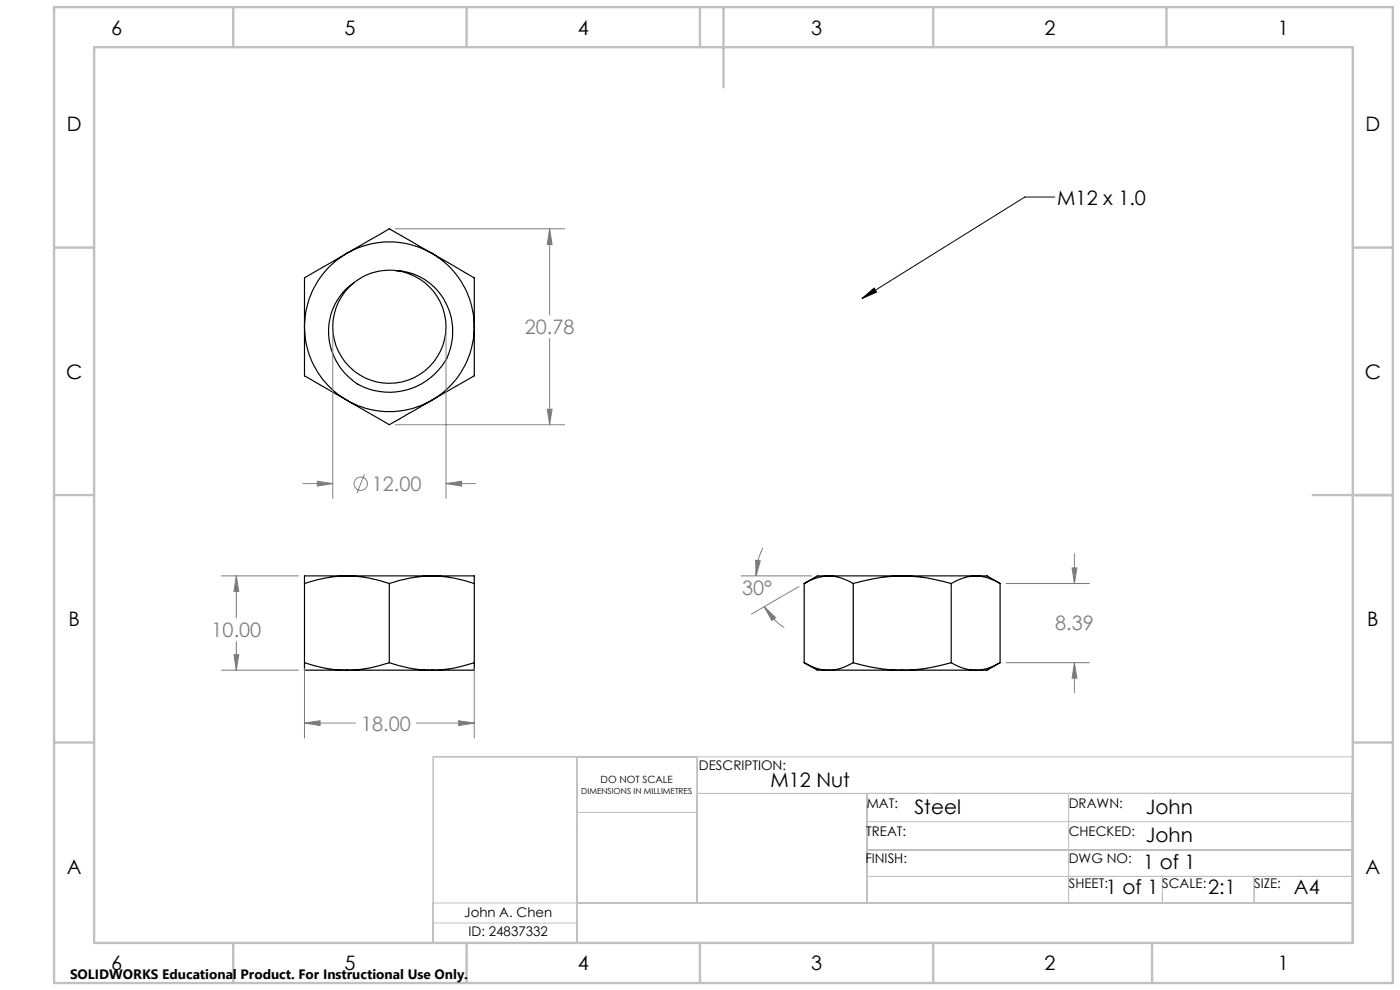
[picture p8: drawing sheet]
<svg xmlns="http://www.w3.org/2000/svg" width="297mm" height="210mm" viewBox="0 0 297 210" stroke-linecap="round" stroke-linejoin="round" font-family="sans-serif">
<defs><g id="words">
<g font-size="4.2">
<text x="23.6" y="7.3">6</text>
<text x="73.1" y="7.3">5</text>
<text x="122.6" y="7.3">4</text>
<text x="172.1" y="7.3">3</text>
<text x="221.6" y="7.3">2</text>
<text x="271.1" y="7.3">1</text>
<text x="14.2" y="27.8">D</text>
<text x="289.7" y="27.8">D</text>
<text x="224.3" y="43.4">M12 x 1.0</text>
<text x="14" y="80.3">C</text>
<text x="289.5" y="80.3">C</text>
<text x="14.5" y="132.8">B</text>
<text x="290" y="132.8">B</text>
<text x="163.4" y="167">M12 Nut</text>
<text x="194" y="172.6">Steel</text>
<text x="243.1" y="172.6">John</text>
<text x="243.1" y="178.6">John</text>
<text x="14.2" y="185.3">A</text>
<text x="242.5" y="184.3">1 of 1</text>
<text x="289.7" y="185.3">A</text>
<text x="234.6" y="189.6">1 of 1</text>
<text x="256.3" y="189.6">2:1</text>
<text x="274.5" y="189.6">A4</text>
<text x="23.6" y="205.8">6</text>
<text x="73.1" y="205.8">5</text>
<text x="122.6" y="205.8">4</text>
<text x="172.1" y="205.8">3</text>
<text x="221.6" y="205.8">2</text>
<text x="271.1" y="205.8">1</text>
</g>
<g font-size="4.2" fill="#808080">
<text x="111.3" y="70.9">20.78</text>
<text x="78.9" y="104.1">12.00</text>
<text x="157.4" y="126.1">30°</text>
<text x="44.9" y="135.2">10.00</text>
<text x="223.9" y="133.7">8.39</text>
<text x="76.6" y="155">18.00</text>
</g>
<text font-size="2.9" x="14.9" y="207.6">SOLIDWORKS Educational Product. For Instructional Use Only.</text>
<g font-size="2.8">
<text x="148.3" y="163.3">DESCRIPTION:</text>
<text x="183.9" y="171.4">MAT:</text>
<text x="226.7" y="171.4">DRAWN:</text>
<text x="183.8" y="177.4">TREAT:</text>
<text x="226.7" y="177.4">CHECKED:</text>
<text x="183.6" y="183">FINISH:</text>
<text x="226.7" y="183">DWG NO:</text>
<text x="226.7" y="188.4">SHEET:</text>
<text x="246.5" y="188.4">SCALE:</text>
<text x="266" y="188.4">SIZE:</text>
<text x="98.5" y="194.4">John A. Chen</text>
<text x="99.4" y="198.5">ID: 24837332</text>
</g>
<text font-size="2.1" x="127.4" y="166">DO NOT SCALE</text>
<text font-size="1.8" x="123.3" y="168.5">DIMENSIONS IN MILLIMETRES</text>
</g></defs>
<g fill="none" stroke="#c0c0c0" stroke-width=".21">
<path d="M91.9 160.5h195v39.6h-195zM122.4 172.3h25.5M122.4 160.5v39.6M147.9 160.5v31M147.9 168.3h139M183.9 168.3v23.2M183.9 174.3h103M226.7 168.3v23.2M91.9 191.5h195M91.9 195.8h30.5M183.9 180.3h103M183.9 185.9h103"/>
<path d="M246.6 185.9v5.6M266.1 185.9v5.6"/>
</g>
<g fill="none" stroke="#c0c0c0" stroke-width=".5">
<path d="M11.5 1.5h284v207h-284zM20 10h267v190h-267zM49.5 1.5v8.5M99 1.5v8.5M148.5 1.5v8.5M153.5 1.5v17M198 1.5v8.5M247.5 1.5v8.5M11.5 52.5h8.5M287 52.5h8.5M11.5 105h8.5M278.5 105h17"/>
<path d="M11.5 157.5h8.5M287 157.5h8.5M49.5 200v8.5M99 200v8.5M148.5 200v8.5M198 200v8.5M244.4 200.1v8.5"/>
</g>
<g fill="none" stroke="#000" stroke-width=".25">
<path d="M73.6 53.7a18.2 18.2 0 0 0-9 15.6M73.6 53.7a18.1 18.1 0 0 1 18 0M73.6 53.7l-9 5.2v10.4M73.6 53.7l9-5.2 9 5.2M83.9 57.4a12 12 0 0 1 9.9 16.3 12 12 0 0 1-18.3 5.3 12 12 0 0 1-.4-19.1M91.6 53.7a18.2 18.2 0 0 1 9 15.6M91.6 53.7l9 5.2v10.4M64.6 69.3a18.2 18.2 0 0 0 9 15.6M64.6 69.3v10.4l9 5.2M72.8 61.9a13.3 13.3 0 0 1 21.3 1.4 12.8 12.8 0 0 1-7.8 19.4 12.9 12.9 0 0 1-13.3-3.7 12.9 12.9 0 0 1-2.4-13.5 13.1 13.1 0 0 1 2.2-3.6zM100.6 69.3a18.2 18.2 0 0 1-9 15.6M100.6 69.3v10.4l-9 5.2"/>
<path d="M73.6 84.9a18.1 18.1 0 0 0 18 0M73.6 84.9l9 5.2 9-5.2M64.6 123.8v16.8M73.6 122.2a28.1 28.1 0 0 1 9 1.6M73.6 122.2a29 29 0 0 0-9 1.6M73.6 122.2h18M73.6 122.2h-9v1.6M82.6 123.8v16.8M91.6 122.2a28.5 28.5 0 0 1 9 1.6M91.6 122.2l-4.6 .4-4.4 1.2M91.6 122.2h9v1.6M100.6 123.8v16.8"/>
<path d="M170.6 123.8v16.8M175.8 122.2a10.5 10.5 0 0 1 5.2 1.6M175.8 122.2h15.6M175.8 122.2l-2.7 .4-2.5 1.2M175.8 122.2h-2.4l-2.8 1.6M181 123.8v16.8M191.4 122.2a36.1 36.1 0 0 1 10.4 1.6M191.4 122.2h15.6M191.4 122.2h-1.4a38 38 0 0 0-9 1.6M201.8 123.8v16.8M207 122.2a10.6 10.6 0 0 0-5.2 1.6M207 122.2a10.3 10.3 0 0 1 5.2 1.6"/>
<path d="M207 122.2h2.4l2.8 1.6M212.2 123.8v16.8M64.6 140.6a26.9 26.9 0 0 0 9 1.6M64.6 140.6v1.6h9M73.6 142.2h18M82.6 140.6a26.9 26.9 0 0 0 9 1.6M82.6 140.6l-4.4 1.1-2.3 .4-2.3 .1M100.6 140.6l-4.4 1.1-4.6 .5M100.6 140.6v1.6h-9M170.6 140.6a10 10 0 0 0 5.2 1.6M170.6 140.6l2.8 1.6h2.4M175.8 142.2h15.6"/>
<path d="M181 140.6l-2.5 1.1-2.7 .5M181 140.6a37.8 37.8 0 0 0 10.4 1.6M191.4 142.2h15.6M201.8 140.6l2.4 1.1 1.6 .4 1.2 .1M201.8 140.6a35.4 35.4 0 0 1-10.4 1.6M212.2 140.6l-2.6 1.1-1.3 .4-1.3 .1M212.2 140.6l-2.8 1.6h-2.4"/>
</g>
<g fill="none" stroke="#808080" stroke-width=".21">
<path d="M83.9 48.5h35.9M116.6 48.5l.5 3.3h-1zM116.6 48.5v18.3M70.6 70.6v35.2M94.6 70.6v35.2M116.6 71.8v18.3M83.9 90.1h35.9M116.1 86.8h1l-.5 3.3zM64.2 102.6h6.4M67.3 102.1l3.3 .5-3.3 .5zM77.3 100.6l-1.6 4M94.6 102.6l3.3-.5v1z"/>
<path d="M94.6 102.6h6.4M160.3 118.8l1 .1-.9 3.3zM161.9 116.2a12.5 12.5 0 0 0-1.5 6M227.9 117.4v6.4M47 122.2h16.3M49.6 138.9h1.1l-.6 3.3zM50.1 122.2l.6 3.3h-1.1zM50.1 122.2v8.9M50.1 136.1v6.1M157.2 122.2h14.9M162.1 128.7l2.4 2.3-.8 .6zM162.1 128.7a12.8 12.8 0 0 0 4.3 4.4"/>
<path d="M169.5 124.4l-10.1 5.9M213.4 123.8h17.7M227.4 120.5h1.1l-.6 3.3zM47 142.2h16.3M64.6 153.4l3.3-.5v1zM64.6 141.8v14.8M64.6 153.4h10.8M88.3 153.4h12.3M97.3 152.9l3.3 .5-3.3 .5zM100.6 141.8v14.8M213.4 140.6h17.7M227.9 140.6l.6 3.3h-1.1z"/>
<path d="M227.9 140.6v6.3"/>
<circle cx="76.5" cy="102.6" r="1.42"/>
</g>
<path d="M223.8 41.8h-6.4l-34.5 21.5M182.9 63.3l2.5-2.2 .5 .9z" fill="none" stroke="#000" stroke-width=".21"/>
<path d="M182.9 63.3l2.5-2.2 .5 .9z" fill="#000"/>
<path d="M97.3 152.9l3.3 .5-3.3 .5zM64.6 153.4l3.3-.5v1zM50.1 122.2l.6 3.3h-1.1zM49.6 138.9h1.1l-.6 3.3zM67.3 102.1l3.3 .5-3.3 .5zM94.6 102.6l3.3-.5v1zM116.1 86.8h1l-.5 3.3zM116.6 48.5l.5 3.3h-1zM227.4 120.5h1.1l-.6 3.3zM227.9 140.6l.6 3.3h-1.1zM160.3 118.8l1 .1-.9 3.3zM162.1 128.7l2.4 2.3-.8 .6z" fill="#808080"/>
<use href="#words"/>
</svg>
